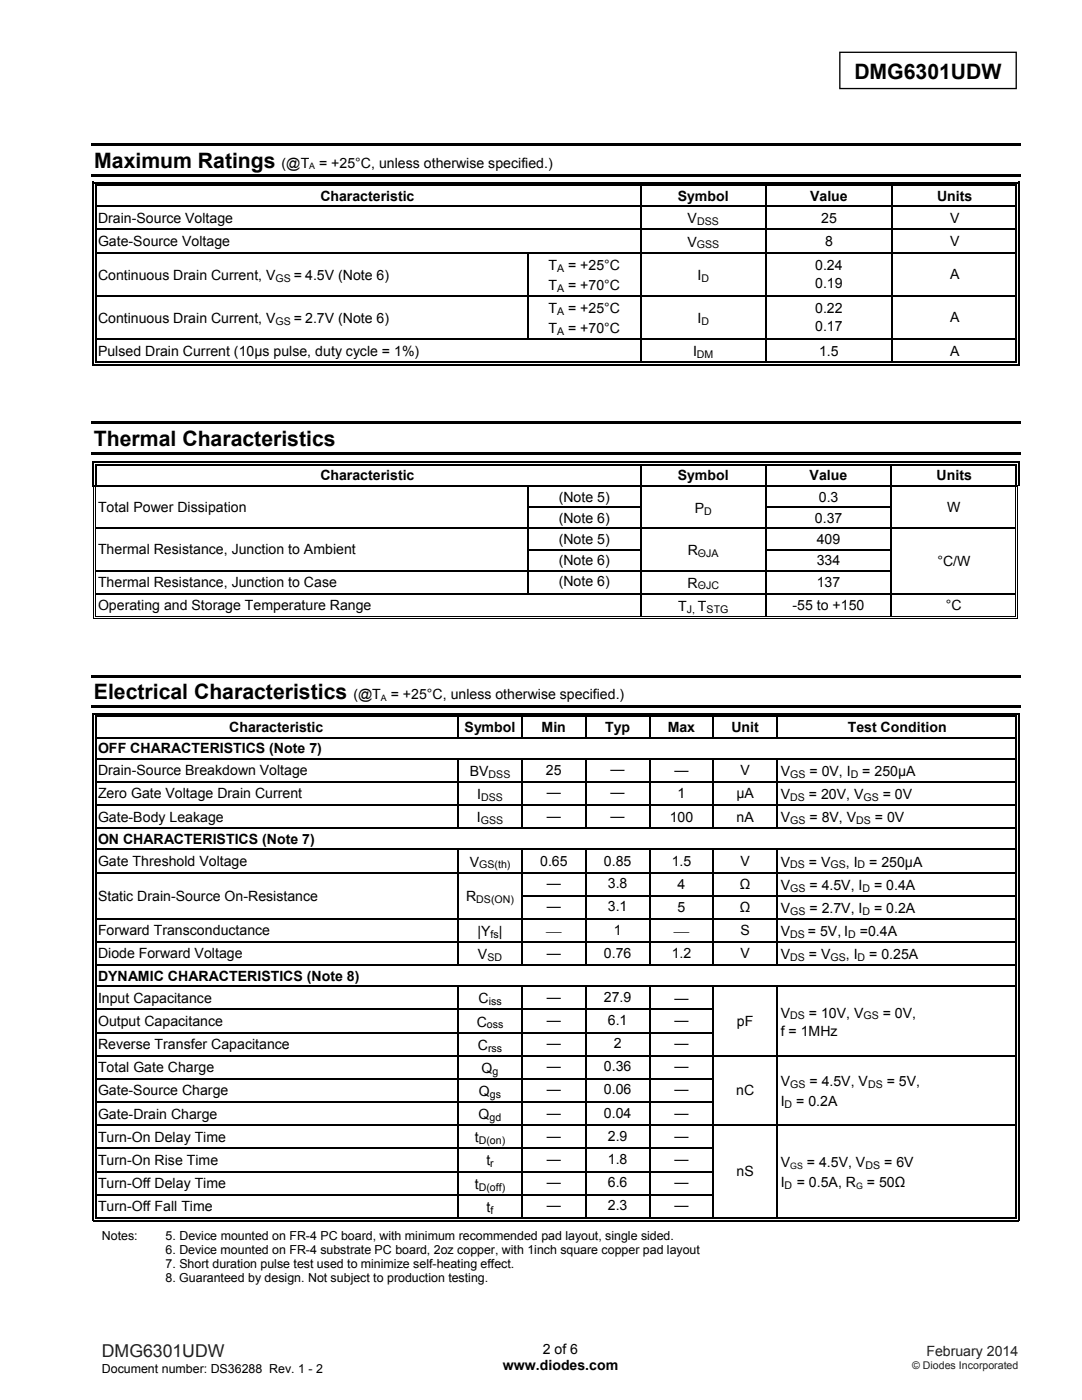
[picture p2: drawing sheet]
<svg xmlns="http://www.w3.org/2000/svg" width="216mm" height="279mm" viewBox="0 0 216 279" stroke-linecap="round" stroke-linejoin="round" font-family="sans-serif">
<defs><g id="words">
<g font-size="4.2">
<text x="170.5" y="15.8">DMG6301UDW</text>
<text x="18.8" y="33.4">Maximum Ratings</text>
<text x="18.7" y="88.9">Thermal Characteristics</text>
<text x="18.7" y="139.5">Electrical Characteristics</text>
</g>
<text font-size="3.5" fill="#231f20" x="20.3" y="270.9">DMG6301UDW</text>
<g font-size="2.8">
<text x="56.2" y="33.4">(@T = +25°C, unless otherwise specified.)</text>
<text x="63.9" y="40">Characteristic</text>
<text x="135.2" y="40">Symbol</text>
<text x="161.6" y="40">Value</text>
<text x="187" y="40">Units</text>
<text x="19.6" y="44.4">Drain-Source Voltage</text>
<text x="137.2" y="44.6">V</text>
<text x="163.9" y="44.5">25</text>
<text x="189.6" y="44.5">V</text>
<text x="19.6" y="49.1">Gate-Source Voltage</text>
<text x="109.4" y="53.8">T</text>
<text x="113.3" y="53.8">= +25°C</text>
<text x="137.2" y="49.2">V</text>
<text x="162.7" y="53.9">0.24</text>
<text x="164.6" y="49.1">8</text>
<text x="189.6" y="49.1">V</text>
<text x="19.6" y="55.8">Continuous Drain Current, V</text>
<text x="58.7" y="55.8">= 4.5V (Note 6)</text>
<text x="109.4" y="57.8">T</text>
<text x="113.3" y="57.8">= +70°C</text>
<text x="139.2" y="55.8">I</text>
<text x="162.7" y="57.5">0.19</text>
<text x="189.6" y="55.7">A</text>
<text x="19.6" y="64.5">Continuous Drain Current, V</text>
<text x="58.7" y="64.5">= 2.7V (Note 6)</text>
<text x="109.4" y="62.5">T</text>
<text x="113.3" y="62.5">= +25°C</text>
<text x="139.2" y="64.5">I</text>
<text x="162.7" y="62.5">0.22</text>
<text x="189.6" y="64.3">A</text>
<text x="19.6" y="71">Pulsed Drain Current (10µs pulse, duty cycle = 1%)</text>
<text x="109.4" y="66.5">T</text>
<text x="113.3" y="66.5">= +70°C</text>
<text x="138.3" y="71.1">I</text>
<text x="162.7" y="66.1">0.17</text>
<text x="163.4" y="71">1.5</text>
<text x="189.6" y="71">A</text>
<text x="63.9" y="95.9">Characteristic</text>
<text x="135.2" y="95.9">Symbol</text>
<text x="161.6" y="95.9">Value</text>
<text x="186.9" y="95.9">Units</text>
<text x="111.5" y="100.1">(Note 5)</text>
<text x="163.4" y="100.1">0.3</text>
<text x="19.6" y="102.2">Total Power Dissipation</text>
<text x="111.5" y="104.3">(Note 6)</text>
<text x="138.6" y="102.3">P</text>
<text x="162.6" y="104.3">0.37</text>
<text x="189" y="102.2">W</text>
<text x="19.6" y="110.6">Thermal Resistance, Junction to Ambient</text>
<text x="111.5" y="108.5">(Note 5)</text>
<text x="111.5" y="112.7">(Note 6)</text>
<text x="137.2" y="110.8">R</text>
<text x="163" y="108.5">409</text>
<text x="163" y="112.7">334</text>
<text x="187" y="112.9">°C/W</text>
<text x="19.6" y="117.2">Thermal Resistance, Junction to Case</text>
<text x="111.5" y="116.9">(Note 6)</text>
<text x="137.2" y="117.3">R</text>
<text x="163" y="117.2">137</text>
<text x="19.6" y="121.8">Operating and Storage Temperature Range</text>
<text x="135.3" y="121.9">T</text>
<text x="139.3" y="121.9">T</text>
<text x="158.2" y="121.8">-55 to +150</text>
<text x="188.8" y="121.8">°C</text>
<text x="70.5" y="139.5">(@T = +25°C, unless otherwise specified.)</text>
<text x="45.7" y="146.1">Characteristic</text>
<text x="92.7" y="146.1">Symbol</text>
<text x="108.1" y="146.1">Min</text>
<text x="120.7" y="146.1">Typ</text>
<text x="133.2" y="146.1">Max</text>
<text x="146" y="146.1">Unit</text>
<text x="169.2" y="146.1">Test Condition</text>
<text x="19.6" y="150.3">OFF CHARACTERISTICS (Note 7)</text>
<text x="19.6" y="154.7">Drain-Source Breakdown Voltage</text>
<text x="93.7" y="154.9">BV</text>
<text x="108.9" y="154.7">25</text>
<text x="121.8" y="154.5">—</text>
<text x="134.6" y="154.7">—</text>
<text x="147.8" y="154.7">V</text>
<text x="155.8" y="154.9">V</text>
<text x="161.5" y="154.9">= 0V, I</text>
<text x="172.1" y="154.9">= 250µA</text>
<text x="19.6" y="159.3">Zero Gate Voltage Drain Current</text>
<text x="95.2" y="159.5">I</text>
<text x="109.1" y="159.2">—</text>
<text x="121.8" y="159.2">—</text>
<text x="135.2" y="159.3">1</text>
<text x="146.9" y="159.3">µA</text>
<text x="155.8" y="159.5">V</text>
<text x="161.4" y="159.5">= 20V, V</text>
<text x="176.1" y="159.5">= 0V</text>
<text x="19.6" y="164">Gate-Body Leakage</text>
<text x="95.2" y="164.1">I</text>
<text x="109.1" y="163.8">—</text>
<text x="121.8" y="163.8">—</text>
<text x="133.6" y="164">100</text>
<text x="147" y="164">nA</text>
<text x="155.8" y="164.1">V</text>
<text x="161.5" y="164.1">= 8V, V</text>
<text x="174.6" y="164.1">= 0V</text>
<text x="19.6" y="168.4">ON CHARACTERISTICS (Note 7)</text>
<text x="19.6" y="172.8">Gate Threshold Voltage</text>
<text x="93.7" y="172.9">V</text>
<text x="107.8" y="172.8">0.65</text>
<text x="120.5" y="172.8">0.85</text>
<text x="134" y="172.8">1.5</text>
<text x="147.8" y="172.8">V</text>
<text x="155.8" y="172.9">V</text>
<text x="161.4" y="172.9">= V</text>
<text x="168.8" y="172.9">, I</text>
<text x="173.4" y="172.9">= 250μA</text>
<text x="19.6" y="179.7">Static Drain-Source On-Resistance</text>
<text x="93" y="179.9">R</text>
<text x="109.1" y="177.2">—</text>
<text x="121.3" y="177.2">3.8</text>
<text x="135.2" y="177.4">4</text>
<text x="147.6" y="177.4">Ω</text>
<text x="155.8" y="177.6">V</text>
<text x="161.5" y="177.6">= 4.5V, I</text>
<text x="174.4" y="177.6">= 0.4A</text>
<text x="109.1" y="181.8">—</text>
<text x="121.3" y="181.8">3.1</text>
<text x="135.2" y="182.1">5</text>
<text x="147.6" y="182.1">Ω</text>
<text x="155.8" y="182.2">V</text>
<text x="161.5" y="182.2">= 2.7V, I</text>
<text x="174.4" y="182.2">= 0.2A</text>
<text x="19.6" y="186.7">Forward Transconductance</text>
<text x="19.6" y="191.3">Diode Forward Voltage</text>
<text x="95.3" y="186.8">|Y |</text>
<text x="95.4" y="191.4">V</text>
<text x="109.1" y="191.3">—</text>
<text x="109.1" y="186.8">⎯</text>
<text x="120.5" y="191.3">0.76</text>
<text x="122.5" y="186.7">1</text>
<text x="134" y="191.3">1.2</text>
<text x="134.6" y="186.8">⎯</text>
<text x="147.8" y="191.3">V</text>
<text x="147.8" y="186.7">S</text>
<text x="155.8" y="191.4">V</text>
<text x="155.8" y="186.8">V</text>
<text x="161.2" y="186.8">= 5V, I</text>
<text x="161.4" y="191.4">= V</text>
<text x="168.8" y="191.4">, I</text>
<text x="171.6" y="186.8">=0.4A</text>
<text x="173.4" y="191.4">= 0.25A</text>
<text x="19.6" y="195.7">DYNAMIC CHARACTERISTICS (Note 8)</text>
<text x="19.6" y="200.1">Input Capacitance</text>
<text x="95.5" y="200.3">C</text>
<text x="109.1" y="199.9">—</text>
<text x="120.5" y="199.9">27.9</text>
<text x="134.6" y="200.1">—</text>
<text x="155.8" y="203.1">V</text>
<text x="161.4" y="203.1">= 10V, V</text>
<text x="176.1" y="203.1">= 0V,</text>
<text x="19.6" y="204.7">Output Capacitance</text>
<text x="19.6" y="209.4">Reverse Transfer Capacitance</text>
<text x="95.1" y="204.9">C</text>
<text x="95.4" y="209.5">C</text>
<text x="109.1" y="209.2">—</text>
<text x="109.1" y="204.5">—</text>
<text x="121.3" y="204.5">6.1</text>
<text x="122.5" y="209.2">2</text>
<text x="134.6" y="204.5">—</text>
<text x="134.6" y="209.2">—</text>
<text x="147" y="204.7">pF</text>
<text x="155.8" y="206.7">f = 1MHz</text>
<text x="19.6" y="214">Total Gate Charge</text>
<text x="96.1" y="214.1">Q</text>
<text x="109.1" y="213.8">—</text>
<text x="120.5" y="213.8">0.36</text>
<text x="134.6" y="213.8">—</text>
<text x="19.6" y="218.6">Gate-Source Charge</text>
<text x="95.6" y="218.7">Q</text>
<text x="109.1" y="218.4">—</text>
<text x="120.5" y="218.4">0.06</text>
<text x="134.6" y="218.4">—</text>
<text x="146.9" y="218.6">nC</text>
<text x="155.8" y="220.8">I</text>
<text x="155.8" y="216.7">V</text>
<text x="158.9" y="220.8">= 0.2A</text>
<text x="161.5" y="216.7">= 4.5V, V</text>
<text x="176.9" y="216.7">= 5V,</text>
<text x="19.6" y="223.2">Gate-Drain Charge</text>
<text x="19.6" y="227.9">Turn-On Delay Time</text>
<text x="94.7" y="228">t</text>
<text x="95.5" y="223.4">Q</text>
<text x="109.1" y="223">—</text>
<text x="109.1" y="227.6">—</text>
<text x="120.5" y="223">0.04</text>
<text x="121.3" y="227.6">2.9</text>
<text x="134.6" y="223">—</text>
<text x="134.6" y="227.6">—</text>
<text x="19.6" y="232.5">Turn-On Rise Time</text>
<text x="97" y="232.6">t</text>
<text x="109.1" y="232.3">—</text>
<text x="121.3" y="232.3">1.8</text>
<text x="134.6" y="232.3">—</text>
<text x="155.8" y="232.9">V</text>
<text x="161" y="232.9">= 4.5V, V</text>
<text x="176.4" y="232.9">= 6V</text>
<text x="19.6" y="237.1">Turn-Off Delay Time</text>
<text x="94.7" y="237.2">t</text>
<text x="109.1" y="236.9">—</text>
<text x="121.3" y="236.9">6.6</text>
<text x="134.6" y="236.9">—</text>
<text x="147" y="234.8">nS</text>
<text x="155.8" y="236.9">I</text>
<text x="159" y="236.9">= 0.5A, R</text>
<text x="173" y="236.9">= 50Ω</text>
<text x="19.6" y="241.7">Turn-Off Fall Time</text>
<text x="97.1" y="241.9">t</text>
<text x="109.1" y="241.5">—</text>
<text x="121.3" y="241.5">2.3</text>
<text x="134.6" y="241.5">—</text>
<text x="100.3" y="273.5">www.diodes.com</text>
<text x="108.3" y="270.2">2 of 6</text>
</g>
<text font-size="2.8" fill="#231f20" x="184.8" y="270.6">February 2014</text>
<g font-size="2.5">
<text x="20.3" y="247.4">Notes:</text>
<text x="33" y="250.3">6. Device mounted on FR-4 substrate PC board, 2oz copper, with 1inch square copper pad layout</text>
<text x="33" y="247.4">5. Device mounted on FR-4 PC board, with minimum recommended pad layout, single sided.</text>
<text x="33" y="253.1">7. Short duration pulse test used to minimize self-heating effect.</text>
<text x="33" y="255.9">8. Guaranteed by design. Not subject to production testing.</text>
<text x="20.3" y="274">Document number: DS36288 Rev. 1 - 2</text>
</g>
<g font-size="2.1">
<text x="139.1" y="45">DSS</text>
<text x="139" y="49.6">GSS</text>
<text x="55" y="56.2">GS</text>
<text x="111.1" y="54.2">A</text>
<text x="111.1" y="58.2">A</text>
<text x="140" y="56.2">D</text>
<text x="55" y="64.8">GS</text>
<text x="111.1" y="62.8">A</text>
<text x="140" y="64.8">D</text>
<text x="111.1" y="66.8">A</text>
<text x="139.1" y="71.4">DM</text>
<text x="140.5" y="102.7">D</text>
<text x="139.3" y="111.1">ΘJA</text>
<text x="139.2" y="117.6">ΘJC</text>
<text x="137" y="122.3">J,</text>
<text x="141" y="122.3">STG</text>
<text x="97.5" y="155.2">DSS</text>
<text x="157.7" y="155.2">GS</text>
<text x="169.8" y="155.2">D</text>
<text x="96" y="159.9">DSS</text>
<text x="157.7" y="159.9">DS</text>
<text x="172.3" y="159.9">GS</text>
<text x="95.9" y="164.5">GSS</text>
<text x="157.7" y="164.5">GS</text>
<text x="170.9" y="164.5">DS</text>
<text x="95.6" y="173.3">GS(th)</text>
<text x="157.7" y="173.3">DS</text>
<text x="165.7" y="173.3">GS</text>
<text x="171.1" y="173.3">D</text>
<text x="157.7" y="177.9">GS</text>
<text x="172.1" y="177.9">D</text>
<text x="95" y="180.2">DS(ON)</text>
<text x="157.7" y="182.5">GS</text>
<text x="172.1" y="182.5">D</text>
<text x="97.3" y="191.8">SD</text>
<text x="97.9" y="187.2">fs</text>
<text x="157.7" y="187.2">DS</text>
<text x="157.7" y="191.8">DS</text>
<text x="165.7" y="191.8">GS</text>
<text x="169.2" y="187.2">D</text>
<text x="171.1" y="191.8">D</text>
<text x="97.5" y="200.6">iss</text>
<text x="157.7" y="203.4">DS</text>
<text x="172.3" y="203.4">GS</text>
<text x="97.2" y="205.2">oss</text>
<text x="97.4" y="209.9">rss</text>
<text x="98.3" y="214.5">g</text>
<text x="97.7" y="219.1">gs</text>
<text x="156.6" y="221.1">D</text>
<text x="157.7" y="217.1">GS</text>
<text x="173.2" y="217.1">DS</text>
<text x="97.7" y="223.7">gd</text>
<text x="95.5" y="228.3">D(on)</text>
<text x="97.8" y="233">r</text>
<text x="172.7" y="233.3">DS</text>
<text x="95.5" y="237.6">D(off)</text>
<text x="156.6" y="237.3">D</text>
<text x="97.9" y="242.2">f</text>
</g>
<text font-size="2.1" fill="#231f20" x="182" y="273.2">© Diodes Incorporated</text>
<g font-size="1.8">
<text x="61.7" y="33.8">A</text>
<text x="76" y="139.8">A</text>
<text x="157.7" y="233.3">GS</text>
<text x="170.8" y="237.3">G</text>
</g>
</g></defs>
<path d="M167.6 10.4h35.2v7.3h-35.2z" fill="none" stroke="#000" stroke-width=".26"/>
<g fill="#000">
<path d="M18.3 28.6h185.4v.5h-185.4zM18.3 34.7h185.4v.5h-185.4zM18.5 36.3h.2v.8h-.2zM18.5 36.3h.7v.3h-.7zM19 36.8h.2v.3h-.2zM127.7 37.1h.3zM127.7 36.3h.8v.3h-.8zM127.7 36.8h.8v.3h-.8zM152.7 37.1h.3zM152.7 36.3h.8v.3h-.8zM152.7 36.8h.8v.3h-.8zM177.9 37.1h.2z"/>
<path d="M177.9 36.3h.7v.3h-.7zM177.9 36.8h.7v.3h-.7zM202.6 36.3h.8v.3h-.8zM202.6 36.8h.3v.3h-.3zM203.1 36.3h.3v.8h-.3zM18.5 41h.2v.3h-.2zM18.5 45.7h.2v.2h-.2zM18.5 50.3h.2v.3h-.2zM18.5 58.9h.2v.3h-.2zM19 41h.2v.3h-.2zM19 45.7h.2v.2h-.2zM19 50.3h.2v.3h-.2z"/>
<path d="M19 58.9h.2v.3h-.2zM105.2 50.3h.3v.3h-.3zM105.2 58.9h.3v.3h-.3zM127.7 41h.3v.3h-.3zM127.7 45.7h.3v.2h-.3zM127.7 50.3h.3v.3h-.3zM127.7 58.9h.3v.3h-.3zM152.7 41h.3v.3h-.3zM152.7 45.7h.3v.2h-.3zM152.7 50.3h.3v.3h-.3zM152.7 58.9h.3v.3h-.3zM177.9 41h.2v.3h-.2z"/>
<path d="M177.9 45.7h.2v.2h-.2zM177.9 50.3h.2v.3h-.2zM177.9 58.9h.2v.3h-.2zM202.6 41h.3v.3h-.3zM202.6 45.7h.3v.2h-.3zM202.6 50.3h.3v.3h-.3zM202.6 58.9h.3v.3h-.3zM203.1 41h.3v.3h-.3zM203.1 45.7h.3v.2h-.3zM203.1 50.3h.3v.3h-.3zM203.1 58.9h.3v.3h-.3zM18.5 67.5h.2v.3h-.2z"/>
<path d="M18.5 72.7h.7v.2h-.7zM19 67.5h.2v.3h-.2zM19 72.2h.2v.2h-.2zM127.7 67.5h.3v.3h-.3zM127.7 72.2h.8v.2h-.8zM152.7 67.5h.3v.3h-.3zM152.7 72.2h.8v.2h-.8zM177.9 67.5h.2v.3h-.2zM177.9 72.2h.7v.2h-.7zM202.6 67.5h.3v.3h-.3zM202.6 72.7h.8v.2h-.8zM202.6 72.2h.3v.2h-.3z"/>
<path d="M203.1 67.5h.3v.3h-.3zM203.1 72.2h.3v.7h-.3zM18.2 84.1h185.5v.5h-185.5zM18.2 90.2h185.5v.5h-185.5zM18.5 92.1h.2v.8h-.2zM18.5 92.1h.7v.3h-.7zM18.6 97.1l.2 .1zM18.9 97.1l.2 .1zM19 92.6h.2v.3h-.2zM105.2 96.9h.3v.3h-.3zM127.7 92.9h.3zM127.7 92.1h.8v.3h-.8z"/>
<path d="M127.7 92.6h.8v.3h-.8zM127.7 96.9h.3v.3h-.3zM152.7 92.9h.3zM152.7 92.1h.8v.3h-.8zM152.7 92.6h.8v.3h-.8zM152.7 96.9h.3v.3h-.3zM177.7 92.9h.3zM177.7 92.1h.8v.3h-.8zM177.7 92.6h.8v.3h-.8zM177.7 96.9h.3v.3h-.3zM202.6 97.1l.2 .1zM202.6 96.9h.5v.2h-.5z"/>
<path d="M202.6 92.1h.8v.3h-.8zM202.6 92.6h.3v.3h-.3zM202.9 97.1l.2 .1zM203.1 92.1h.3v.8h-.3zM18.6 101.1h.2v.3h-.2zM18.6 105.3h.2v.3h-.2zM18.6 109.5h.2v.3h-.2zM18.6 113.7h.2v.3h-.2zM18.6 118.4h.2v.2h-.2zM18.9 101.1h.2v.3h-.2zM18.9 105.3h.2v.3h-.2zM18.9 109.5h.2v.3h-.2z"/>
<path d="M18.9 113.7h.2v.3h-.2zM18.9 118.4h.2v.2h-.2zM105.2 101.1h.3v.3h-.3zM105.2 105.3h.3v.3h-.3zM105.2 109.5h.3v.3h-.3zM105.2 113.7h.3v.3h-.3zM127.7 101.1h.3v.3h-.3zM127.7 105.3h.3v.3h-.3zM127.7 109.5h.3v.3h-.3zM127.7 113.7h.3v.3h-.3zM127.7 118.4h.3v.2h-.3zM152.7 101.1h.3v.3h-.3z"/>
<path d="M152.7 105.3h.3v.3h-.3zM152.7 109.5h.3v.3h-.3zM152.7 113.7h.3v.3h-.3zM152.7 118.4h.3v.2h-.3zM177.7 101.1h.3v.3h-.3zM177.7 105.3h.3v.3h-.3zM177.7 109.5h.3v.3h-.3zM177.7 113.7h.3v.3h-.3zM177.7 118.4h.3v.2h-.3zM202.6 101.1h.2v.3h-.2zM202.6 105.3h.2v.3h-.2zM202.6 109.5h.2v.3h-.2z"/>
<path d="M202.6 113.7h.2v.3h-.2zM202.6 118.4h.2v.2h-.2zM202.9 101.1h.2v.3h-.2zM202.9 105.3h.2v.3h-.2zM202.9 109.5h.2v.3h-.2zM202.9 113.7h.2v.3h-.2zM202.9 118.4h.2v.2h-.2zM18.2 134.7h185.5v.5h-185.5zM18.6 123.3h.5v.2h-.5zM18.9 123h.2v.2h-.2zM127.7 123h.5v.2h-.5zM152.7 123h.5v.2h-.5z"/>
<path d="M177.7 123h.5v.2h-.5zM202.6 123.3h.5v.2h-.5zM202.6 123h.2v.2h-.2zM202.9 123h.2v.5h-.2zM18.2 140.8h185.5v.5h-185.5zM18.5 142.3h.2v.9h-.2zM18.5 142.3h.7v.3h-.7zM18.5 147.1h.2v.3h-.2zM18.5 151.3h.2v.3h-.2zM18.5 155.9h.2v.3h-.2zM19 142.9h.2v.3h-.2zM19 142.9h.2v.2h-.2z"/>
<path d="M19 147.1h.2v.3h-.2zM19 151.3h.2v.3h-.2zM19 155.9h.2v.3h-.2zM91.3 143.1l.3 .1zM91.3 142.3h.8v.3h-.8zM91.3 142.9h.8v.2h-.8zM91.3 151.3h.3v.3h-.3zM91.3 155.9h.3v.3h-.3zM104 143.1l.3 .1zM104 142.3h.8v.3h-.8zM104 142.9h.8v.2h-.8zM104 151.3h.3v.3h-.3z"/>
<path d="M104 155.9h.3v.3h-.3zM116.8 143.1l.2 .1zM116.8 142.3h.7v.3h-.7zM116.8 142.9h.7v.2h-.7zM116.8 151.3h.2v.3h-.2zM116.8 155.9h.2v.3h-.2zM129.5 143.1l.2 .1zM129.5 142.3h.7v.3h-.7zM129.5 142.9h.7v.2h-.7zM129.5 151.3h.2v.3h-.2zM129.5 155.9h.2v.3h-.2zM142.2 143.1l.3 .1z"/>
<path d="M142.2 142.3h.8v.3h-.8zM142.2 142.9h.8v.2h-.8zM142.2 151.3h.3v.3h-.3zM142.2 155.9h.3v.3h-.3zM155 143.1l.2 .1zM155 142.3h.7v.3h-.7zM155 142.9h.7v.2h-.7zM155 151.3h.2v.3h-.2zM155 155.9h.2v.3h-.2zM202.6 142.3h.8v.3h-.8zM202.6 142.9h.3v.3h-.3zM202.6 142.9h.3v.2h-.3z"/>
<path d="M202.6 147.1h.3v.3h-.3zM202.6 151.3h.3v.3h-.3zM202.6 155.9h.3v.3h-.3zM203.1 142.3h.3v.9h-.3zM203.1 147.1h.3v.3h-.3zM203.1 151.3h.3v.3h-.3zM203.1 155.9h.3v.3h-.3zM18.5 160.5h.2v.3h-.2zM18.5 165.2h.2v.3h-.2zM18.5 169.4h.2v.3h-.2zM18.5 174h.2v.3h-.2zM18.5 178.6h.2v.3h-.2z"/>
<path d="M19 160.5h.2v.3h-.2zM19 165.2h.2v.3h-.2zM19 169.4h.2v.3h-.2zM19 174h.2v.3h-.2zM19 178.6h.2v.3h-.2zM91.3 160.5h.3v.3h-.3zM91.3 169.4h.3v.3h-.3zM91.3 174h.3v.3h-.3zM91.3 178.6h.3v.3h-.3zM104 160.5h.3v.3h-.3zM104 169.4h.3v.3h-.3zM104 174h.3v.3h-.3z"/>
<path d="M104 178.6h.3v.3h-.3zM116.8 160.5h.2v.3h-.2zM116.8 169.4h.2v.3h-.2zM116.8 174h.2v.3h-.2zM116.8 178.6h.2v.3h-.2zM129.5 160.5h.2v.3h-.2zM129.5 169.4h.2v.3h-.2zM129.5 174h.2v.3h-.2zM129.5 178.6h.2v.3h-.2zM142.2 160.5h.3v.3h-.3zM142.2 169.4h.3v.3h-.3zM142.2 174h.3v.3h-.3z"/>
<path d="M142.2 178.6h.3v.3h-.3zM155 160.5h.2v.3h-.2zM155 169.4h.2v.3h-.2zM155 174h.2v.3h-.2zM155 178.6h.2v.3h-.2zM202.6 160.5h.3v.3h-.3zM202.6 165.2h.3v.3h-.3zM202.6 169.4h.3v.3h-.3zM202.6 174h.3v.3h-.3zM202.6 178.6h.3v.3h-.3zM203.1 160.5h.3v.3h-.3zM203.1 165.2h.3v.3h-.3z"/>
<path d="M203.1 169.4h.3v.3h-.3zM203.1 174h.3v.3h-.3zM203.1 178.6h.3v.3h-.3zM18.5 183.3h.2v.2h-.2zM18.5 187.9h.2v.3h-.2zM18.5 192.5h.2v.3h-.2zM18.5 196.7h.2v.3h-.2zM19 183.3h.2v.2h-.2zM19 187.9h.2v.3h-.2zM19 192.5h.2v.3h-.2zM19 196.7h.2v.3h-.2zM91.3 183.3h.3v.2h-.3z"/>
<path d="M91.3 187.9h.3v.3h-.3zM91.3 196.7h.3v.3h-.3zM104 183.3h.3v.2h-.3zM104 187.9h.3v.3h-.3zM104 196.7h.3v.3h-.3zM116.8 183.3h.2v.2h-.2zM116.8 187.9h.2v.3h-.2zM116.8 196.7h.2v.3h-.2zM129.5 183.3h.2v.2h-.2zM129.5 187.9h.2v.3h-.2zM129.5 196.7h.2v.3h-.2zM142.2 183.3h.3v.2h-.3z"/>
<path d="M142.2 187.9h.3v.3h-.3zM142.2 196.7h.3v.3h-.3zM155 183.3h.2v.2h-.2zM155 187.9h.2v.3h-.2zM155 196.7h.2v.3h-.2zM202.6 183.3h.3v.2h-.3zM202.6 187.9h.3v.3h-.3zM202.6 192.5h.3v.3h-.3zM202.6 196.7h.3v.3h-.3zM203.1 183.3h.3v.2h-.3zM203.1 187.9h.3v.3h-.3zM203.1 192.5h.3v.3h-.3z"/>
<path d="M203.1 196.7h.3v.3h-.3zM18.5 201.3h.2v.3h-.2zM18.5 206h.2v.2h-.2zM18.5 210.6h.2v.3h-.2zM18.5 215.2h.2v.3h-.2zM19 201.3h.2v.3h-.2zM19 206h.2v.2h-.2zM19 210.6h.2v.3h-.2zM19 215.2h.2v.3h-.2zM91.3 201.3h.3v.3h-.3zM91.3 206h.3v.2h-.3zM91.3 210.6h.3v.3h-.3z"/>
<path d="M91.3 215.2h.3v.3h-.3zM104 201.3h.3v.3h-.3zM104 206h.3v.2h-.3zM104 210.6h.3v.3h-.3zM104 215.2h.3v.3h-.3zM116.8 201.3h.2v.3h-.2zM116.8 206h.2v.2h-.2zM116.8 210.6h.2v.3h-.2zM116.8 215.2h.2v.3h-.2zM129.5 201.3h.2v.3h-.2zM129.5 206h.2v.2h-.2zM129.5 210.6h.2v.3h-.2z"/>
<path d="M129.5 215.2h.2v.3h-.2zM142.2 201.3h.3v.3h-.3zM142.2 206h.3v.2h-.3zM142.2 210.6h.3v.3h-.3zM142.2 215.2h.3v.3h-.3zM155 201.3h.2v.3h-.2zM155 206h.2v.2h-.2zM155 210.6h.2v.3h-.2zM155 215.2h.2v.3h-.2zM202.6 201.3h.3v.3h-.3zM202.6 206h.3v.2h-.3zM202.6 210.6h.3v.3h-.3z"/>
<path d="M202.6 215.2h.3v.3h-.3zM203.1 201.3h.3v.3h-.3zM203.1 206h.3v.2h-.3zM203.1 210.6h.3v.3h-.3zM203.1 215.2h.3v.3h-.3zM18.5 219.8h.2v.3h-.2zM18.5 224.5h.2v.2h-.2zM18.5 229.1h.2v.2h-.2zM18.5 233.7h.2v.3h-.2zM18.5 238.3h.2v.3h-.2zM19 219.8h.2v.3h-.2zM19 224.5h.2v.2h-.2z"/>
<path d="M19 229.1h.2v.2h-.2zM19 233.7h.2v.3h-.2zM19 238.3h.2v.3h-.2zM91.3 219.8h.3v.3h-.3zM91.3 224.5h.3v.2h-.3zM91.3 229.1h.3v.2h-.3zM91.3 233.7h.3v.3h-.3zM91.3 238.3h.3v.3h-.3zM104 219.8h.3v.3h-.3zM104 224.5h.3v.2h-.3zM104 229.1h.3v.2h-.3zM104 233.7h.3v.3h-.3z"/>
<path d="M104 238.3h.3v.3h-.3zM116.8 219.8h.2v.3h-.2zM116.8 224.5h.2v.2h-.2zM116.8 229.1h.2v.2h-.2zM116.8 233.7h.2v.3h-.2zM116.8 238.3h.2v.3h-.2zM129.5 219.8h.2v.3h-.2zM129.5 224.5h.2v.2h-.2zM129.5 229.1h.2v.2h-.2zM129.5 233.7h.2v.3h-.2zM129.5 238.3h.2v.3h-.2zM142.2 219.8h.3v.3h-.3z"/>
<path d="M142.2 224.5h.3v.2h-.3zM142.2 229.1h.3v.2h-.3zM142.2 233.7h.3v.3h-.3zM142.2 238.3h.3v.3h-.3zM155 219.8h.2v.3h-.2zM155 224.5h.2v.2h-.2zM155 229.1h.2v.2h-.2zM155 233.7h.2v.3h-.2zM155 238.3h.2v.3h-.2zM202.6 219.8h.3v.3h-.3zM202.6 224.5h.3v.2h-.3zM202.6 229.1h.3v.2h-.3z"/>
<path d="M202.6 233.7h.3v.3h-.3zM202.6 238.3h.3v.3h-.3zM203.1 219.8h.3v.3h-.3zM203.1 224.5h.3v.2h-.3zM203.1 229.1h.3v.2h-.3zM203.1 233.7h.3v.3h-.3zM203.1 238.3h.3v.3h-.3zM18.5 243.5h.7v.2h-.7zM19 243h.2v.2h-.2zM91.3 243h.8v.2h-.8zM104 243h.8v.2h-.8zM116.8 243h.7v.2h-.7z"/>
<path d="M129.5 243h.7v.2h-.7zM142.2 243h.8v.2h-.8zM155 243h.7v.2h-.7zM202.6 243.5h.8v.2h-.8zM202.6 243h.3v.2h-.3zM203.1 243h.3v.7h-.3z"/>
</g>
<g fill="none" stroke="#000" stroke-width=".25">
<path d="M18.6 37.1v3.9M19.1 37.1v3.9M19.2 36.4h108.5M19.2 36.9h108.5M127.8 37.1v3.9M128.5 36.4h24.2M128.5 36.9h24.2M152.8 37.1v3.9M153.5 36.4h24.4M153.5 36.9h24.4M178 37.1v3.9M178.6 36.4h24"/>
<path d="M178.6 36.9h24M202.8 37.1v3.9M203.3 37.1v3.9M18.6 41.3v4.4M18.6 45.9v4.4M18.6 50.6v8.3M18.6 59.2v8.3M19.1 41.3v4.4M19.1 45.9v4.4M19.1 50.6v8.3M19.1 59.2v8.3M19.2 41.2h108.5"/>
<path d="M19.2 45.8h108.5M19.2 50.4h86M19.2 59h86M105.3 50.6v8.3M105.3 59.2v8.3M105.5 50.4h22.2M105.5 59h22.2M127.8 41.3v4.4M127.8 45.9v4.4M127.8 50.6v8.3M127.8 59.2v8.3M128 41.2h24.7"/>
<path d="M128 45.8h24.7M128 50.4h24.7M128 59h24.7M152.8 41.3v4.4M152.8 45.9v4.4M152.8 50.6v8.3M152.8 59.2v8.3M153 41.2h24.9M153 45.8h24.9M153 50.4h24.9M153 59h24.9M178 41.3v4.4"/>
<path d="M178 45.9v4.4M178 50.6v8.3M178 59.2v8.3M178.1 41.2h24.5M178.1 45.8h24.5M178.1 50.4h24.5M178.1 59h24.5M202.8 41.3v4.4M202.8 45.9v4.4M202.8 50.6v8.3M202.8 59.2v8.3M203.3 41.3v4.4"/>
<path d="M203.3 45.9v4.4M203.3 50.6v8.3M203.3 59.2v8.3M18.6 67.8v5.1M19.1 67.8v4.4M19.2 67.7h108.5M19.2 72.8h183.4M19.2 72.3h108.5M127.8 67.8v4.4M128 67.7h24.7M128.5 72.3h24.2M152.8 67.8v4.4"/>
<path d="M153 67.7h24.9M153.5 72.3h24.4M178 67.8v4.4M178.1 67.7h24.5M178.6 72.3h24M202.8 67.8v4.4M203.3 67.8v4.4M18.5 97h86.7M18.6 92.9v4M19.1 92.9v4M19.2 92.3h108.5M19.2 92.8h108.5"/>
<path d="M105.3 97.2v3.9M105.5 97h22.2M127.8 92.9v4M127.8 97.2v3.9M128 97h24.7M128.5 92.3h24.2M128.5 92.8h24.2M152.8 92.9v4M152.8 97.2v3.9M153 97h24.7M153.5 92.3h24.2M153.5 92.8h24.2"/>
<path d="M177.9 92.9v4M177.9 97.2v3.9M178 97h24.6M178.5 92.3h24.1M178.5 92.8h24.1M202.8 92.9v4M203.3 92.9v4M19.1 105.5h86.1M19.1 113.9h86.1M19.1 118.5h108.6M105.3 101.4v3.9M105.3 105.6v3.9"/>
<path d="M105.3 109.8v3.9M105.3 114v4.4M105.5 101.2h22.2M105.5 105.5h22.2M105.5 109.7h22.2M105.5 113.9h22.2M127.8 101.4v3.9M127.8 105.6v3.9M127.8 109.8v3.9M127.8 114v4.4M127.8 118.6v4.4M128 105.5h24.7"/>
<path d="M128 113.9h24.7M128 118.5h24.7M152.8 101.4v3.9M152.8 105.6v3.9M152.8 109.8v3.9M152.8 114v4.4M152.8 118.6v4.4M153 101.2h24.7M153 105.5h24.7M153 109.7h24.7M153 113.9h24.7M153 118.5h24.7"/>
<path d="M177.9 101.4v3.9M177.9 105.6v3.9M177.9 109.8v3.9M177.9 114v4.4M177.9 118.6v4.4M178 105.5h24.6M178 118.5h24.6M18.6 143.2v3.9M18.6 147.4v3.9M18.6 151.6v4.3M18.6 156.2v4.3M19.1 143.2v3.9"/>
<path d="M19.1 147.4v3.9M19.1 151.6v4.3M19.1 156.2v4.3M19.2 142.5h72.1M19.2 143h72.1M19.2 147.2h183.4M19.2 151.4h72.1M19.2 156.1h72.1M91.4 143.2v3.9M91.4 151.6v4.3M91.4 156.2v4.3M91.6 151.4h12.4"/>
<path d="M91.6 156.1h12.4M92.1 142.5h11.9M92.1 143h11.9M104.2 143.2v3.9M104.2 151.6v4.3M104.2 156.2v4.3M104.3 151.4h12.5M104.3 156.1h12.5M104.8 142.5h12M104.8 143h12M116.9 143.2v3.9M116.9 151.6v4.3"/>
<path d="M116.9 156.2v4.3M117 151.4h12.5M117 156.1h12.5M117.5 142.5h12M117.5 143h12M129.6 143.2v3.9M129.6 151.6v4.3M129.6 156.2v4.3M129.7 151.4h12.5M129.7 156.1h12.5M130.2 142.5h12M130.2 143h12"/>
<path d="M142.3 143.2v3.9M142.3 151.6v4.3M142.3 156.2v4.3M142.5 151.4h12.5M142.5 156.1h12.5M143 142.5h12M143 143h12M155.1 143.2v3.9M155.1 151.6v4.3M155.1 156.2v4.3M155.2 151.4h47.4M155.2 156.1h47.4"/>
<path d="M155.7 142.5h46.9M155.7 143h46.9M202.8 143.2v3.9M202.8 147.4v3.9M202.8 151.6v4.3M202.8 156.2v4.3M203.3 143.2v3.9M203.3 147.4v3.9M203.3 151.6v4.3M203.3 156.2v4.3M18.6 160.8v4.4M18.6 165.5v3.9"/>
<path d="M18.6 169.7v4.3M18.6 174.3v4.3M18.6 178.9v4.4M19.1 160.8v4.4M19.1 165.5v3.9M19.1 169.7v4.3M19.1 174.3v4.3M19.1 178.9v4.4M19.2 160.7h72.1M19.2 165.3h183.4M19.2 169.5h72.1M19.2 174.1h72.1"/>
<path d="M91.4 160.8v4.4M91.4 169.7v4.3M91.4 174.3v4.3M91.4 178.9v4.4M91.6 160.7h12.4M91.6 169.5h12.4M91.6 174.1h12.4M104.2 160.8v4.4M104.2 169.7v4.3M104.2 174.3v4.3M104.2 178.9v4.4M104.3 160.7h12.5"/>
<path d="M104.3 169.5h12.5M104.3 174.1h12.5M104.3 178.8h12.5M116.9 160.8v4.4M116.9 169.7v4.3M116.9 174.3v4.3M116.9 178.9v4.4M117 160.7h12.5M117 169.5h12.5M117 174.1h12.5M117 178.8h12.5M129.6 160.8v4.4"/>
<path d="M129.6 169.7v4.3M129.6 174.3v4.3M129.6 178.9v4.4M129.7 160.7h12.5M129.7 169.5h12.5M129.7 174.1h12.5M129.7 178.8h12.5M142.3 160.8v4.4M142.3 169.7v4.3M142.3 174.3v4.3M142.3 178.9v4.4M142.5 160.7h12.5"/>
<path d="M142.5 169.5h12.5M142.5 174.1h12.5M142.5 178.8h12.5M155.1 160.8v4.4M155.1 169.7v4.3M155.1 174.3v4.3M155.1 178.9v4.4M155.2 160.7h47.4M155.2 169.5h47.4M155.2 174.1h47.4M155.2 178.8h47.4M202.8 160.8v4.4"/>
<path d="M202.8 165.5v3.9M202.8 169.7v4.3M202.8 174.3v4.3M202.8 178.9v4.4M203.3 160.8v4.4M203.3 165.5v3.9M203.3 169.7v4.3M203.3 174.3v4.3M203.3 178.9v4.4M18.6 183.5v4.4M18.6 188.2v4.3M18.6 192.8v3.9"/>
<path d="M18.6 197v4.3M19.1 183.5v4.4M19.1 188.2v4.3M19.1 192.8v3.9M19.1 197v4.3M19.2 183.4h72.1M19.2 188h72.1M19.2 192.6h183.4M19.2 196.8h72.1M91.4 183.5v4.4M91.4 188.2v4.3M91.4 197v4.3"/>
<path d="M91.6 183.4h12.4M91.6 188h12.4M91.6 196.8h12.4M104.2 183.5v4.4M104.2 188.2v4.3M104.2 197v4.3M104.3 183.4h12.5M104.3 188h12.5M104.3 196.8h12.5M116.9 183.5v4.4M116.9 188.2v4.3M116.9 197v4.3"/>
<path d="M117 183.4h12.5M117 188h12.5M117 196.8h12.5M129.6 183.5v4.4M129.6 188.2v4.3M129.6 197v4.3M129.7 183.4h12.5M129.7 188h12.5M129.7 196.8h12.5M142.3 183.5v4.4M142.3 188.2v4.3M142.3 197v4.3"/>
<path d="M142.5 183.4h12.5M142.5 188h12.5M142.5 196.8h12.5M155.1 183.5v4.4M155.1 188.2v4.3M155.1 197v4.3M155.2 183.4h47.4M155.2 188h47.4M155.2 196.8h47.4M202.8 183.5v4.4M202.8 188.2v4.3M202.8 192.8v3.9"/>
<path d="M202.8 197v4.3M203.3 183.5v4.4M203.3 188.2v4.3M203.3 192.8v3.9M203.3 197v4.3M18.6 201.6v4.4M18.6 206.2v4.4M18.6 210.9v4.3M18.6 215.5v4.3M19.1 201.6v4.4M19.1 206.2v4.4M19.1 210.9v4.3"/>
<path d="M19.1 215.5v4.3M19.2 201.5h72.1M19.2 206.1h72.1M19.2 210.7h72.1M19.2 215.3h72.1M19.2 219.9h72.1M91.4 201.6v4.4M91.4 206.2v4.4M91.4 210.9v4.3M91.4 215.5v4.3M91.6 201.5h12.4M91.6 206.1h12.4"/>
<path d="M91.6 210.7h12.4M91.6 215.3h12.4M91.6 219.9h12.4M104.2 201.6v4.4M104.2 206.2v4.4M104.2 210.9v4.3M104.2 215.5v4.3M104.3 201.5h12.5M104.3 206.1h12.5M104.3 210.7h12.5M104.3 215.3h12.5M104.3 219.9h12.5"/>
<path d="M116.9 201.6v4.4M116.9 206.2v4.4M116.9 210.9v4.3M116.9 215.5v4.3M117 201.5h12.5M117 206.1h12.5M117 210.7h12.5M117 215.3h12.5M117 219.9h12.5M129.6 201.6v4.4M129.6 206.2v4.4M129.6 210.9v4.3"/>
<path d="M129.6 215.5v4.3M129.7 201.5h12.5M129.7 206.1h12.5M129.7 210.7h12.5M129.7 215.3h12.5M129.7 219.9h12.5M142.3 201.6v4.4M142.3 206.2v4.4M142.3 210.9v4.3M142.3 215.5v4.3M142.5 210.7h12.5M155.1 201.6v4.4"/>
<path d="M155.1 206.2v4.4M155.1 210.9v4.3M155.1 215.5v4.3M155.2 210.7h47.4M202.8 201.6v4.4M202.8 206.2v4.4M202.8 210.9v4.3M202.8 215.5v4.3M203.3 201.6v4.4M203.3 206.2v4.4M203.3 210.9v4.3M203.3 215.5v4.3"/>
<path d="M18.6 220.1v4.4M18.6 224.7v4.4M18.6 229.3v4.4M18.6 234v4.3M18.6 238.6v5.1M19.1 220.1v4.4M19.1 224.7v4.4M19.1 229.3v4.4M19.1 234v4.3M19.1 238.6v4.4M19.2 224.6h72.1M19.2 229.2h72.1"/>
<path d="M19.2 233.8h72.1M19.2 238.4h72.1M91.4 220.1v4.4M91.4 224.7v4.4M91.4 229.3v4.4M91.4 234v4.3M91.4 238.6v4.4M91.6 224.6h12.4M91.6 229.2h12.4M91.6 233.8h12.4M91.6 238.4h12.4M104.2 220.1v4.4"/>
<path d="M104.2 224.7v4.4M104.2 229.3v4.4M104.2 234v4.3M104.2 238.6v4.4M104.3 224.6h12.5M104.3 229.2h12.5M104.3 233.8h12.5M104.3 238.4h12.5M116.9 220.1v4.4M116.9 224.7v4.4M116.9 229.3v4.4M116.9 234v4.3"/>
<path d="M116.9 238.6v4.4M117 224.6h12.5M117 229.2h12.5M117 233.8h12.5M117 238.4h12.5M129.6 220.1v4.4M129.6 224.7v4.4M129.6 229.3v4.4M129.6 234v4.3M129.6 238.6v4.4M129.7 224.6h12.5M129.7 229.2h12.5"/>
<path d="M129.7 233.8h12.5M129.7 238.4h12.5M142.3 220.1v4.4M142.3 224.7v4.4M142.3 229.3v4.4M142.3 234v4.3M142.3 238.6v4.4M142.5 224.6h12.5M155.1 220.1v4.4M155.1 224.7v4.4M155.1 229.3v4.4M155.1 234v4.3"/>
<path d="M155.1 238.6v4.4M155.2 224.6h47.4M202.8 220.1v4.4M202.8 224.7v4.4M202.8 229.3v4.4M202.8 234v4.3M202.8 238.6v4.4M203.3 220.1v4.4M203.3 224.7v4.4M203.3 229.3v4.4M203.3 234v4.3M203.3 238.6v4.4"/>
<path d="M19.2 243.6h183.4M19.2 243.1h72.1M92.1 243.1h11.9M104.8 243.1h12M117.5 243.1h12M130.2 243.1h12M143 243.1h12M155.7 243.1h46.9"/>
</g>
<g fill="none" stroke="#000" stroke-width=".2">
<path d="M18.7 97.2v3.9M19 97.2v3.9M202.7 97.2v3.9M203 97.2v3.9M18.7 101.4v3.9M18.7 105.6v3.9M18.7 109.8v3.9M18.7 114v4.4M18.7 118.6v4.9M19 101.4v3.9M19 105.6v3.9M19 109.8v3.9"/>
<path d="M19 114v4.4M19 118.6v4.4M202.7 101.4v3.9M202.7 105.6v3.9M202.7 109.8v3.9M202.7 114v4.4M202.7 118.6v4.4M203 101.4v3.9M203 105.6v3.9M203 109.8v3.9M203 114v4.4M203 118.6v4.4"/>
<path d="M19.1 123.4h183.5M19.1 123.1h108.6M128.2 123.1h24.5M153.2 123.1h24.5M178.2 123.1h24.4"/>
</g>
<use href="#words"/>
</svg>
